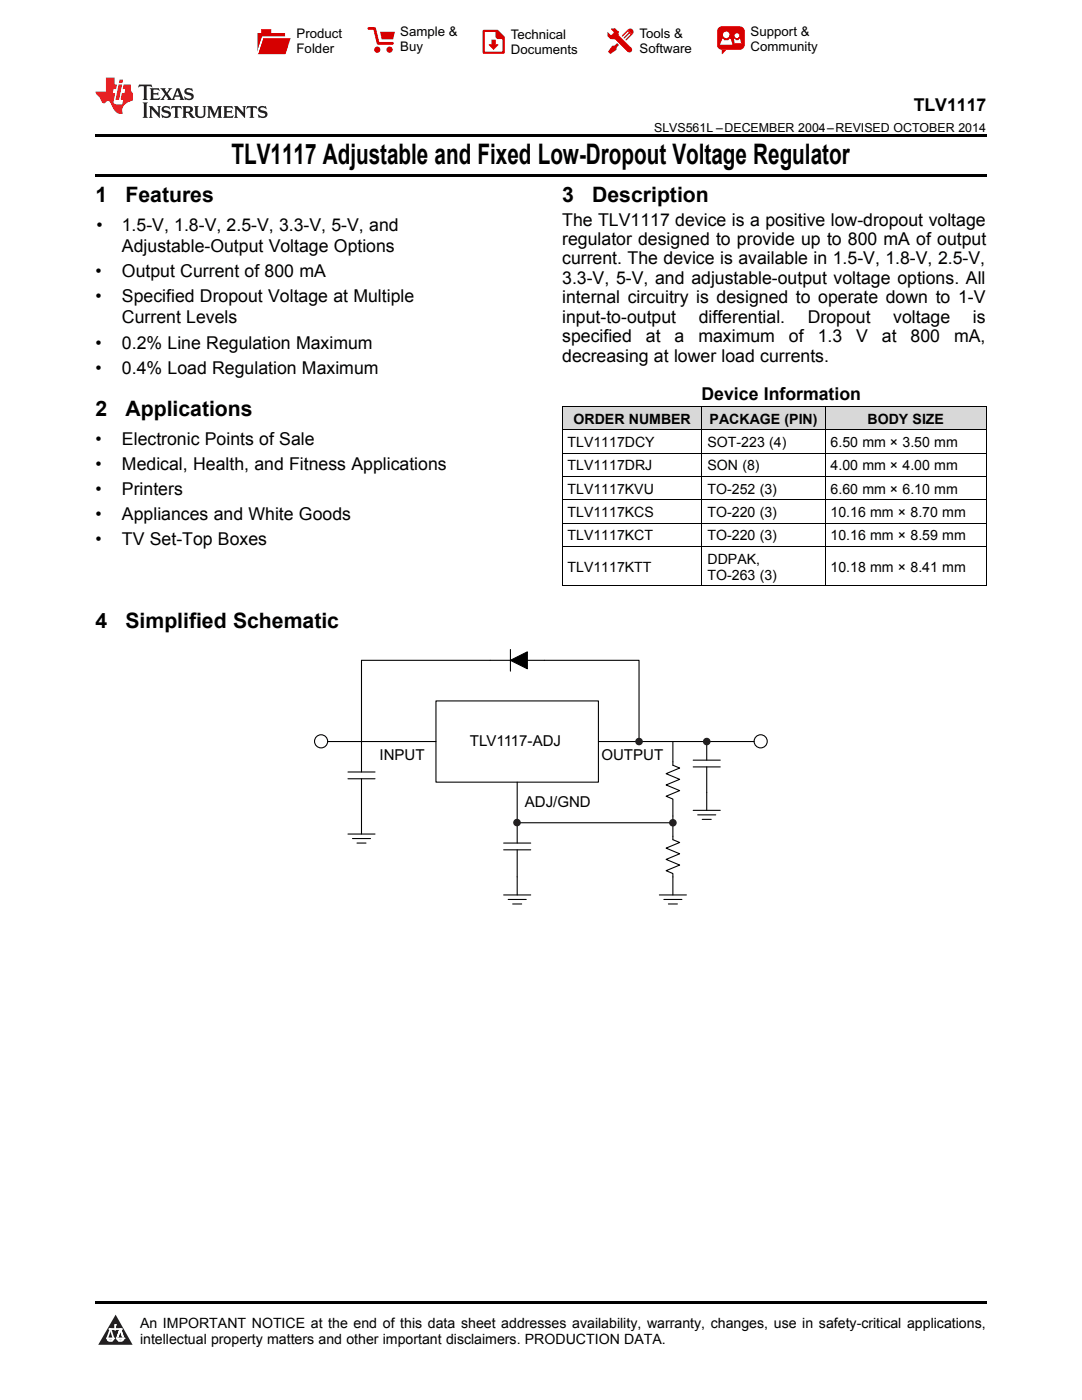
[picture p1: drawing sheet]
<svg xmlns="http://www.w3.org/2000/svg" width="216mm" height="279mm" viewBox="0 0 216 279" stroke-linecap="round" stroke-linejoin="round" font-family="sans-serif">
<defs><g id="words">
<text font-size="5.6" x="46.2" y="32.8">TLV1117 Adjustable and Fixed Low-Dropout Voltage Regulator</text>
<g font-size="4.2">
<text x="19" y="40.4">1</text>
<text x="25" y="40.4">Features</text>
<text x="112.2" y="40.4">3</text>
<text x="118.2" y="40.4">Description</text>
<text x="19" y="83">2</text>
<text x="25" y="83">Applications</text>
<text x="19" y="125.4">4</text>
<text x="25" y="125.4">Simplified Schematic</text>
</g>
<g font-size="3.5">
<text x="182.3" y="22.2">TLV1117</text>
<text x="19.2" y="46.1">•</text>
<text x="24.3" y="46.1">1.5-V, 1.8-V, 2.5-V, 3.3-V, 5-V, and</text>
<text x="112.2" y="45">The TLV1117 device is a positive low-dropout voltage</text>
<text x="24.3" y="50.3">Adjustable-Output Voltage Options</text>
<text x="112.2" y="48.9">regulator designed to provide up to 800 mA of output</text>
<text x="112.2" y="52.8">current. The device is available in 1.5-V, 1.8-V, 2.5-V,</text>
<text x="19" y="55.3">•</text>
<text x="24.3" y="55.3">Output Current of 800 mA</text>
<text x="112.2" y="56.7">3.3-V, 5-V, and adjustable-output voltage options. All</text>
<text x="19" y="60.3">•</text>
<text x="24.3" y="60.3">Specified Dropout Voltage at Multiple</text>
<text x="24.3" y="64.6">Current Levels</text>
<text x="112.2" y="60.5">internal circuitry is designed to operate down to 1-V</text>
<text x="112.2" y="64.4">input-to-output</text>
<text x="139.4" y="64.4">differential.</text>
<text x="161.2" y="64.4">Dropout</text>
<text x="178.2" y="64.4">voltage</text>
<text x="194.1" y="64.4">is</text>
<text x="19" y="69.6">•</text>
<text x="24.3" y="69.6">0.2% Line Regulation Maximum</text>
<text x="112.2" y="68.3">specified</text>
<text x="128.9" y="68.3">at</text>
<text x="134.6" y="68.3">a</text>
<text x="139.4" y="68.3">maximum</text>
<text x="157.4" y="68.3">of</text>
<text x="163.2" y="68.3">1.3</text>
<text x="170.8" y="68.3">V</text>
<text x="176" y="68.3">at</text>
<text x="181.7" y="68.3">800</text>
<text x="190.4" y="68.3">mA,</text>
<text x="19" y="74.6">•</text>
<text x="24.3" y="74.6">0.4% Load Regulation Maximum</text>
<text x="112.2" y="72.2">decreasing at lower load currents.</text>
<text x="140" y="79.9">Device Information</text>
<text x="19" y="88.7">•</text>
<text x="24.3" y="88.7">Electronic Points of Sale</text>
<text x="19" y="93.7">•</text>
<text x="24.3" y="93.7">Medical, Health, and Fitness Applications</text>
<text x="19" y="98.7">•</text>
<text x="24.3" y="98.7">Printers</text>
<text x="19" y="103.8">•</text>
<text x="24.3" y="103.8">Appliances and White Goods</text>
<text x="19" y="108.8">•</text>
<text x="24.3" y="108.8">TV Set-Top Boxes</text>
</g>
<g font-size="3">
<text x="93.8" y="148.9">TLV1117-ADJ</text>
<text x="75.7" y="151.6">INPUT</text>
<text x="120" y="151.6">OUTPUT</text>
<text x="104.7" y="161">ADJ/GND</text>
</g>
<g font-size="2.8">
<text x="113.2" y="89.2">TLV1117DCY</text>
<text x="114.4" y="84.6">ORDER NUMBER</text>
<text x="141.2" y="89.2">SOT-223 (4)</text>
<text x="141.6" y="84.6">PACKAGE (PIN)</text>
<text x="165.7" y="89.2">6.50 mm × 3.50 mm</text>
<text x="173.1" y="84.6">BODY SIZE</text>
<text x="113.2" y="93.9">TLV1117DRJ</text>
<text x="141.2" y="93.9">SON (8)</text>
<text x="165.7" y="93.9">4.00 mm × 4.00 mm</text>
<text x="113.2" y="98.5">TLV1117KVU</text>
<text x="141.2" y="98.5">TO-252 (3)</text>
<text x="165.7" y="98.5">6.60 mm × 6.10 mm</text>
<text x="113.2" y="103.2">TLV1117KCS</text>
<text x="113.2" y="107.8">TLV1117KCT</text>
<text x="141.2" y="103.2">TO-220 (3)</text>
<text x="141.2" y="107.8">TO-220 (3)</text>
<text x="165.7" y="103.2">10.16 mm × 8.70 mm</text>
<text x="165.7" y="107.8">10.16 mm × 8.59 mm</text>
<text x="141.2" y="112.5">DDPAK,</text>
<text x="113.2" y="114.1">TLV1117KTT</text>
<text x="141.2" y="115.7">TO-263 (3)</text>
<text x="165.7" y="114.1">10.18 mm × 8.41 mm</text>
<text x="27.9" y="265">An IMPORTANT NOTICE at the end of this data sheet addresses availability, warranty, changes, use in safety-critical applications,</text>
<text x="27.9" y="268.2">intellectual property matters and other important disclaimers. PRODUCTION DATA.</text>
</g>
<g font-size="2.6">
<text x="59.2" y="7.6">Product</text>
<text x="59.2" y="10.6">Folder</text>
<text x="79.9" y="7.3">Sample &amp;</text>
<text x="79.9" y="10.2">Buy</text>
<text x="101.9" y="7.8">Technical</text>
<text x="101.9" y="10.8">Documents</text>
<text x="127.6" y="7.6">Tools &amp;</text>
<text x="127.6" y="10.6">Software</text>
<text x="149.8" y="7.2">Support &amp;</text>
<text x="149.8" y="10.2">Community</text>
</g>
<text font-size="2.5" x="130.5" y="26.3">SLVS561L –DECEMBER 2004–REVISED OCTOBER 2014</text>
</g></defs>
<g fill="#d8d8d8">
<path d="M112.2 81.2h27.9v4.6h-27.9z"/>
<path d="M140.1 81.2h24.6v4.6h-24.6z"/>
<path d="M164.7 81.2h32.1v4.6h-32.1z"/>
</g>
<path d="M23.1 262.4l3.4 6h-6.9z" fill="#231f20"/>
<path d="M21.4 267.1h1.2l-.3 .5h-.3a.55 .55 0 0 1-.6-.5z" fill-rule="evenodd" fill="#fff"/>
<path d="M21.4 267.1h1.2l-.3 .5h-.3a.55 .55 0 0 1-.6-.5z" fill="none" stroke="#231f20" stroke-width=".34"/>
<path d="M21.4 267.1l1.2 .1-.3 .4h-.5z" fill="none" stroke="#fff" stroke-width=".34"/>
<path d="M23 265.3h.1" fill="none" stroke="#fff" stroke-width=".34"/>
<path d="M23 264.4v.9z" fill="#fff"/>
<path d="M23 264.4v.9z" fill="none" stroke="#fff" stroke-width=".34"/>
<circle cx="23" cy="264.4" r=".17" fill="#fff"/>
<path d="M21.9 265.2h.1" fill="none" stroke="#fff" stroke-width=".34"/>
<path d="M21.9 265.2h2.3z" fill="#fff"/>
<path d="M21.9 265.2h2.3z" fill="none" stroke="#fff" stroke-width=".34"/>
<circle cx="24.2" cy="265.2" r=".17" fill="#fff"/>
<path d="M23.3 267.1h.1" fill="none" stroke="#fff" stroke-width=".34"/>
<path d="M24 265.2l-.7 1.9z" fill="#fff"/>
<path d="M24 265.2l-.7 1.9z" fill="none" stroke="#fff" stroke-width=".34"/>
<path d="M24 265.2l.7 1.9z" fill="#fff"/>
<path d="M24 265.2l.7 1.9z" fill="none" stroke="#fff" stroke-width=".34"/>
<path d="M24.6 267.1h.1" fill="none" stroke="#fff" stroke-width=".34"/>
<circle cx="21.4" cy="267.1" r=".17" fill="#fff"/>
<path d="M22.1 265.2l-.7 1.9z" fill="#fff"/>
<path d="M22.1 265.2l-.7 1.9z" fill="none" stroke="#fff" stroke-width=".34"/>
<path d="M22.1 265.2l.5 1.9z" fill="#fff"/>
<path d="M22.1 265.2l.5 1.9z" fill="none" stroke="#fff" stroke-width=".34"/>
<circle cx="22.6" cy="267.1" r=".17" fill="#fff"/>
<path d="M23.4 267.1h1.3a.65 .65 0 0 1-.7 .5 .65 .65 0 0 1-.6-.5z" fill-rule="evenodd" fill="#fff"/>
<path d="M23.4 267.1h1.3a.65 .65 0 0 1-.7 .5 .65 .65 0 0 1-.6-.5z" fill="none" stroke="#231f20" stroke-width=".34"/>
<path d="M23.4 267.1h1.3l-.4 .5h-.6z" fill="none" stroke="#fff" stroke-width=".34"/>
<path d="M23.3 267.1h.1" fill="none" stroke="#fff" stroke-width=".34"/>
<circle cx="24.7" cy="267.1" r=".17" fill="#fff"/>
<path d="M19 259.7h177.8v.5h-177.8z" fill="#000"/>
<g fill="none" stroke="#000" stroke-width=".22">
<path d="M87 139.9h32.4v16.2h-32.4zM101.8 131.8l3.4-1.7v3.4zM101.8 129.6v4.3M65.4 148h21.6M69.4 155.4h5.4M69.4 154.1h5.4M72.1 155.4v11.1M103.2 156.1v12.2M119.4 148h8.1v-16.2h-55.4v22.3M127.5 148h23M134.3 148v4.7l1.3 .6-2.7 1.1 2.7 1.1-2.7 1.2 2.7 1.1-2.7 1.1 1.4 .6v8.1l1.3 .5-2.7 1.2 2.7 1.1-2.7 1.1 2.7 1.1-2.7 1.2 1.4 .5v4.3M138.3 153.1h5.4"/>
<path d="M138.3 151.7h5.4M141 148v3.7M141 153.1v8.6M69.4 166.5h5.4M70.3 167.4h3.6M71.2 168.3h1.8M100.5 169.6h5.4M100.5 168.3h5.4M100.5 178.6h5.4M101.4 179.5h3.6M103.2 169.6v9M103.2 164.2h31.1"/>
<path d="M131.6 178.6h5.4M132.5 179.5h3.6M138.3 161.7h5.4M139.2 162.6h3.6M140.1 163.5h1.8M102.3 180.4h1.8M133.4 180.4h1.8"/>
<circle cx="64.1" cy="147.9" r="1.31"/>
<circle cx="151.8" cy="147.9" r="1.31"/>
</g>
<path d="M101.8 131.8l3.4-1.7v3.4z" fill-rule="evenodd" fill="#000"/>
<circle cx="134.3" cy="164.2" r=".61" fill="#231f20"/>
<circle cx="134.3" cy="164.2" r=".61" fill="none" stroke="#231f20" stroke-width=".29"/>
<circle cx="127.5" cy="148" r=".61" fill="#231f20"/>
<circle cx="127.5" cy="148" r=".61" fill="none" stroke="#231f20" stroke-width=".29"/>
<circle cx="103.2" cy="164.2" r=".61" fill="#231f20"/>
<circle cx="103.2" cy="164.2" r=".61" fill="none" stroke="#231f20" stroke-width=".29"/>
<circle cx="141" cy="148" r=".61" fill="#231f20"/>
<circle cx="141" cy="148" r=".61" fill="none" stroke="#231f20" stroke-width=".29"/>
<path d="M112.2 99.7h84.6M112.2 95.1h84.6M112.2 90.4h84.6M112.2 85.8h84.6M112.2 81.1h84.6M112.2 81.2v35.7M140.1 81.2v35.7M164.6 81.2v35.7M196.8 81.2v35.7M112.2 116.9h84.6M112.2 109.1h84.6M112.2 104.4h84.6" fill="none" stroke="#000" stroke-width=".2"/>
<path d="M19 34.8h177.8v.5h-177.8zM19 26.8h177.8v.6h-177.8z" fill="#000"/>
<path d="M27.7 16.9l-.1 .6 .6-.3h.5v.2v2.2l-.2 .4h1l-.2-.4v-2.2v-.2h.5l.6 .3-.2-.6zM29.9 17.6l.2 .4v1.6l-.2 .4h1.9l.1-.6a1.09 1.09 0 0 1-1.3 .1v-.6h.6l.4 .2v-.7l-.2 .2h-.8v-.6l.2-.1a1.01 1.01 0 0 1 1 .3l-.1-.6zM32 17.6l.9 1.2-1 1.2h.9l-.2-.3 .5-.7 .5 .7-.3 .3h1.7l-.2-.3 .1-.4h1l.1 .4-.2 .3h1l-.3-.4-.7-2h-.5l-1 2.2-.8-1.1 .9-1.1h-.9l.2 .2-.4 .7-.4-.7 .2-.2zM35.4 18l.4 1h-.8zM37 17.7a.66 .66 0 0 0-.2 .8 .66 .66 0 0 0 .6 .4l.7 .2 .1 .2a.8 .8 0 0 1-.7 .4 .8 .8 0 0 1-.7-.5l.1 .8 .2-.2a.94 .94 0 0 0 1.1 .1 .94 .94 0 0 0 .4-.9 1.48 1.48 0 0 0-1.3-.6v-.4a1.1 1.1 0 0 1 1.2 .2l-.2-.6-.2 .1-.5-.1zM28.5 20.4l.2 .4v2.3l-.2 .4h1l-.2-.4v-2.3l.2-.4zM29.7 21.2l.2 .4v1.5l-.2 .4h.8l-.3-.4 .1-1.3 1.6 1.8v-2l.2-.4h-.7l.2 .2v1.1l-1.2-1.3zM32.5 21.3a.66 .66 0 0 0-.2 .8 .66 .66 0 0 0 .6 .4l.6 .2 .2 .2a.8 .8 0 0 1-.8 .4 .8 .8 0 0 1-.7-.5l.2 .7 .2-.1a.94 .94 0 0 0 1 .1 .94 .94 0 0 0 .5-1 1.47 1.47 0 0 0-1.3-.6l-.1-.3a1.1 1.1 0 0 1 1.3 .2l-.2-.6-.2 .1-.5-.2zM34.3 21.2l-.2 .6a.64 .64 0 0 1 .8-.3v1.6l-.2 .4h1l-.3-.4 .1-1.6a.66 .66 0 0 1 .8 .3l-.2-.6zM36.3 21.2l.3 .4v1.5l-.3 .4h1l-.2-.2v-.7h.5l.1 .1a.8 .8 0 0 0 1.2 .7l-1-1a.62 .62 0 0 0 .6-.5 .62 .62 0 0 0-.6-.7zM37.1 21.5h.1a.48 .48 0 0 1 .6 0 .48 .48 0 0 1 .1 .6l-.2 .1-.6 .1zM38.7 21.2l.2 .2a2.29 2.29 0 0 0 .4 2 1.05 1.05 0 0 0 1.7-.7v-1.3l.2-.2h-.8l.2 .4v1.1a.61 .61 0 0 1-.6 .6 .61 .61 0 0 1-.6-.6v-1.1l.3-.4zM41.3 21.2l.3 .4v1.5l-.3 .4h.8l-.2-.4v-1.4l.8 1.9 .9-1.9v1.4l-.2 .4h.9l-.2-.4v-1.5l.2-.4h-.8l-.7 1.5-.6-1.5zM44.5 21.2l.2 .4v1.5l-.2 .4h1.9l.2-.6a1.1 1.1 0 0 1-1.4 .2v-.7h.6l.4 .2v-.6l-.2 .1-.8 .1v-.6l.2-.1a1.02 1.02 0 0 1 1.1 .2l-.2-.5zM46.7 21.2l.2 .4v1.5l-.2 .4h.8l-.3-.4 .1-1.3 1.6 1.8v-2l.2-.4h-.7l.2 .2v1.1l-1.2-1.3zM49.3 21.2l-.1 .6a.64 .64 0 0 1 .8-.3v1.6l-.3 .4h1l-.2-.4v-1.6a.66 .66 0 0 1 .8 .3l-.1-.6zM51.7 21.3a.66 .66 0 0 0-.2 .7 .66 .66 0 0 0 .7 .5l.6 .2 .1 .2a.8 .8 0 0 1-.7 .4 .8 .8 0 0 1-.7-.5l.1 .7 .2-.1a.94 .94 0 0 0 1.1 .1 .94 .94 0 0 0 .4-1 1.48 1.48 0 0 0-1.2-.6l-.1-.3a1.1 1.1 0 0 1 1.2 .2l-.2-.6-.1 .1-.6-.2z" fill="#231f20"/>
<path d="M21.1 15.5v2.8h-2v.4l.9 .9a.96 .96 0 0 0 1 1 .59 .59 0 0 1 .5-.4 .59 .59 0 0 1 .5 .3l.4 .8a1.61 1.61 0 0 0 2.1 1.3 1.63 1.63 0 0 1 1.1-2.2l.9-.3v-1.5a1.6 1.6 0 0 1-.4-1.7h-1.4l-.2 .9h.5l-.2 .8h-.5l-.2 1v.3h.5l-.2 .9h-.7a.74 .74 0 0 1-1-.6l.3-1.6h-.5l.2-.8h.5l.1-.9h-.4v-1.4zM23.7 16.9l-.7 3h.8l.6-3zM23.8 15.9l-.1 .7h.7l.2-.7z" fill="#ee1d23"/>
<g fill="#d60000">
<path d="M52.1 5.8h2v.8h2.8v4.2h-5.5v-4.2h.7z" fill-rule="evenodd"/>
<path d="M52.4 7.5h5.6l-1 3.3h-5.6z" fill-rule="evenodd"/>
</g>
<path d="M52.4 7.4h5.7l-.1 .1h-5.5l-1.1 3.3z" fill-rule="evenodd" fill="#fff"/>
<path d="M52.4 7.4h5.7l-.1 .1h-5.5l-1.1 3.3z" fill="none" stroke="#fff" stroke-width=".2"/>
<path d="M73.6 5.7h1.1l.7 2.9h2.9" fill="none" stroke="#d60000" stroke-width=".55"/>
<g fill="#d60000">
<path d="M75.8 6.3h3l-.4 1.6h-2.2z" fill-rule="evenodd"/>
<circle cx="75.3" cy="9.9" r=".62"/>
<circle cx="77.7" cy="9.9" r=".62"/>
</g>
<path d="M96.5 6.2h2.7l1.3 1.2v3.1h-4z" fill="none" stroke="#d60000" stroke-width=".44"/>
<g fill="#d60000">
<path d="M98.1 7.9h.8v1h.5l-.9 1.1-1-1v-.1h.6z" fill-rule="evenodd"/>
<path d="M98.9 6.2h.3l1.3 1.2v.4h-1.3l-.3-.4z" fill-rule="evenodd"/>
<path d="M121.9 5.7h.8l.7 .6 .1 .7 2.5 2.5-.8 .8-2.3-2.3-1.1-.2-.6-.6v-.8l.7 .6 .5-.4v-.2l-.5-.5z" fill-rule="evenodd"/>
<path d="M122.2 9.1h.4l.5-.5 .4 .4-.5 .5v.4l-1.2 .9-.5-.5z" fill-rule="evenodd"/>
<path d="M125.3 5.9a.67 .67 0 0 1 .9 0 .67 .67 0 0 1 0 .9z" fill-rule="evenodd"/>
<path d="M124.1 7.1l1.2-1.2 .9 .9-1.2 1.2h-.2v-.2l1-.9v-.2h-.2l-.9 1h-.2v-.2l.9-1 .1-.2h-.3l-.9 1h-.2z" fill-rule="evenodd"/>
<circle cx="125.6" cy="9.9" r=".54"/>
</g>
<path d="M123.3 6.3v.7" fill="none" stroke="#d60000" stroke-width=".2"/>
<g fill="#d60000">
<path d="M143.4 5.5l.6-.2h3.6a.95 .95 0 0 1 1 .9v2.8a.95 .95 0 0 1-1 .9h-3.6a.95 .95 0 0 1-.9-.9v-2.8z" fill-rule="evenodd"/>
<path d="M144 9.9h.9l-.7 .9h-.2z" fill-rule="evenodd"/>
</g>
<g fill="#fff">
<path d="M146.6 8.6h1.3z"/>
<path d="M144.1 7.8h.3l.1 .2h.8l.2-.2h.3l.4 1.1h-2.5z" fill-rule="evenodd"/>
<path d="M146.4 7.8h.3l.1 .2h.5l.2-.2h.2l.2 .8h-1.3z" fill-rule="evenodd"/>
<circle cx="144.9" cy="6.9" r=".65"/>
<circle cx="147" cy="7.1" r=".48"/>
</g>
<use href="#words"/>
</svg>
